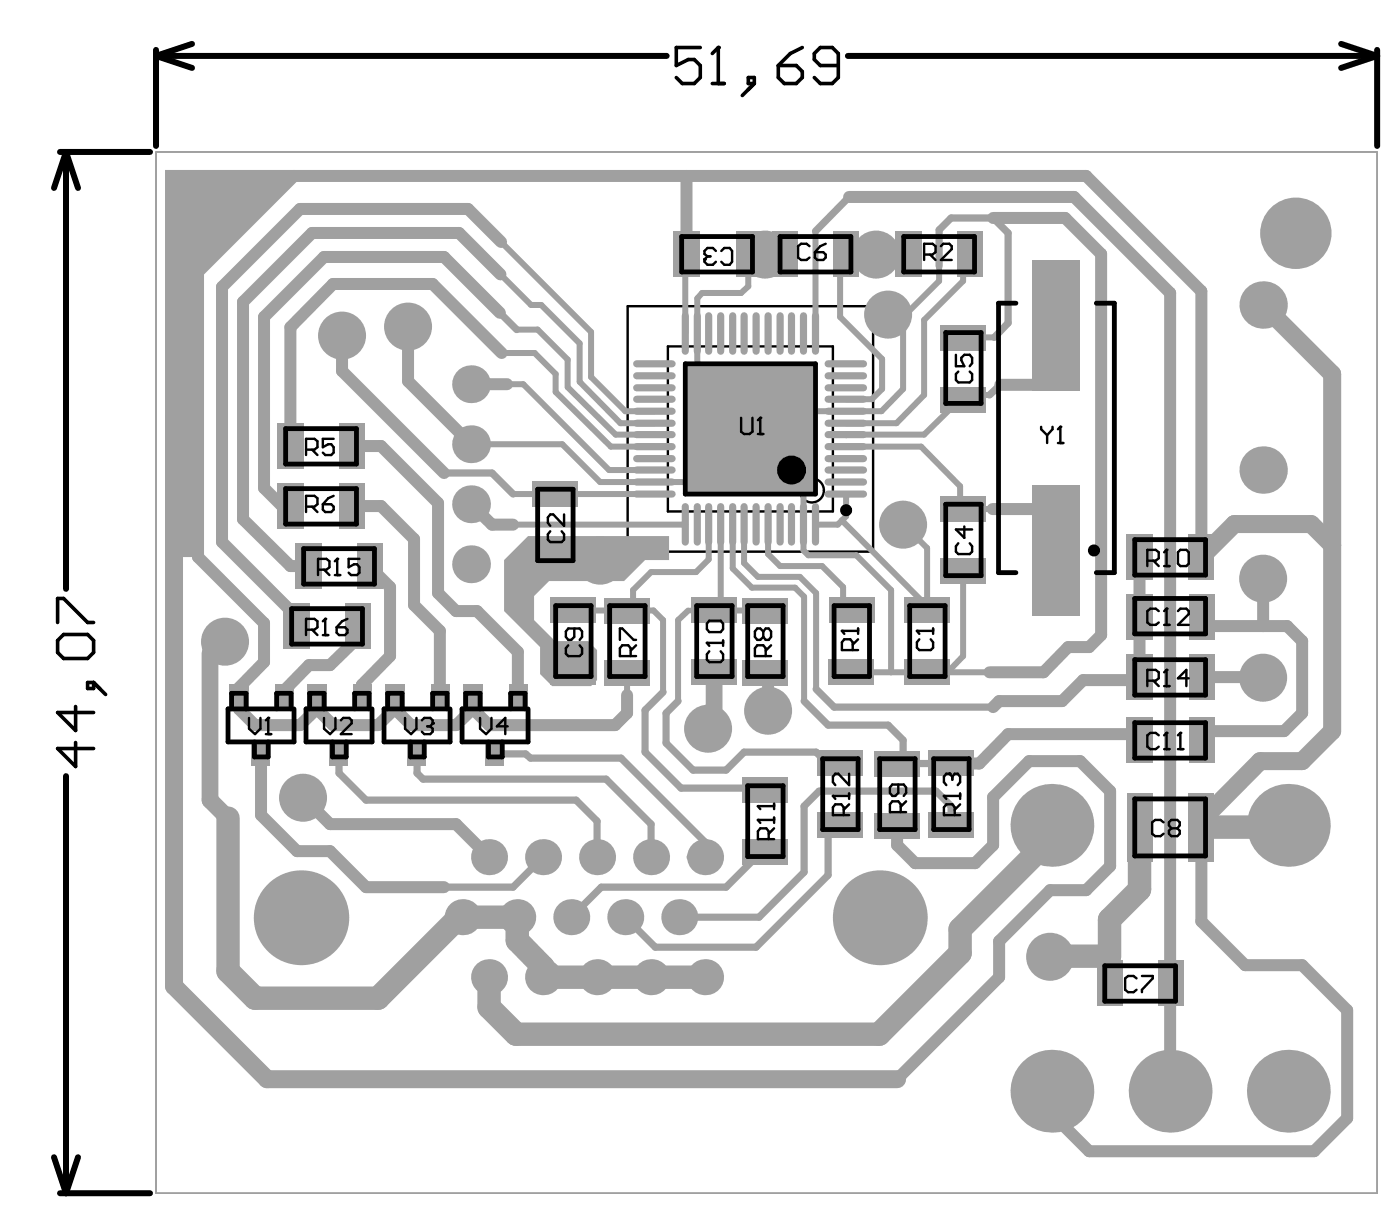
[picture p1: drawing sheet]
<svg xmlns="http://www.w3.org/2000/svg" width="296mm" height="259mm" viewBox="0 0 296 259" stroke-linecap="round" stroke-linejoin="round" font-family="sans-serif">
<path d="M32.9 32.1h257.9v219.7h-257.9z" fill="none" stroke="#a0a0a0" stroke-width=".21"/>
<path d="M132.5 64.6h51.9v51.8h-51.9zM156 90.6h4.9M158.4 88v5" fill="none" stroke="#000" stroke-width=".51"/>
<g fill="#fff">
<path d="M146 258h.9v.2h-.3v.8h-.2v-.8h-.4z"/>
<path d="M147.5 258.1l.2-.1v.3h.1l-.1 .7h.1h-.3z"/>
<path d="M148 258h.2v1h-.2z"/>
<path d="M147 258h.2v.2h-.2zM147 258.3h.2v.7h-.2z"/>
<path d="M148.4 258.4a.42 .42 0 0 1 .5 0 .42 .42 0 0 1 .2 .5h-.6v.1h.5h-.2a.32 .32 0 0 1-.5-.1 .32 .32 0 0 1 .1-.5zM148.5 258.6v.1h.3l-.1-.2z"/>
</g>
<path d="M32.9 32.1h257.9v219.7h-257.9z" fill="none" stroke="#a0a0a0" stroke-width=".21"/>
<g fill="none" stroke="#000" stroke-width=".51">
<path d="M141 73.1h34.9v34.8h-34.9z"/>
<circle cx="171.4" cy="103.5" r="2.53"/>
</g>
<g fill="#a0a0a0">
<path d="M106.4 118.2l5.1-5.1h29.8v5.1h-5.1l-4.4 4.4h-15.9l-3.1 3.2v5.1l4.4 4.4h7l1.9 1.9v6.3l-1.3 1.3h-8.2l-2.6-2.5v-5.7l-7.6-7.6z"/>
<path d="M145.1 77.3h26.6v26.6h-26.6z"/>
<path d="M34.8 35.9h27.3v2.5l-19.7 19.6v57l-.6 .7v1.9h-7z"/>
</g>
<path d="M266.7 64.4l14.6 14.5v75.4" fill="none" stroke="#a0a0a0" stroke-width="3.8"/>
<path d="M179.3 41.6l-7.1 7.2M136.2 158.7l7.6 7.6h17.1M140.7 156.8l5.7 5.7M172.3 158.7l2.4 2.4M174.9 176.7v8" fill="none" stroke="#a0a0a0" stroke-width="1.5"/>
<path d="M190.7 110.6l5.1 5.1M138 128.8l2 2.1M145.3 128.8l-2.1 2.1" fill="none" stroke="#a0a0a0" stroke-width="1.3"/>
<path d="M229.4 37.1l24.3 24.4v56.1M179.3 41.6h47.5l20.3 20.2v168.5" fill="none" stroke="#a0a0a0" stroke-width="2.5"/>
<circle cx="196.4" cy="128.8" r=".63" fill="#a0a0a0"/>
<g fill="none" stroke="#a0a0a0" stroke-width="1.3">
<path d="M105.7 57.9l6.4 6.5h2.2l8.1 8.1v8.1l8.6 8.7h7.2M105.8 51.1l19 19v9.5l7.2 7.2h6.2M144.7 52.8v17.5M158 53.6v6.8l-1.5 1.4h-8.2l-1.1 1.2v16.6M172.2 48.8v21.5M177.4 57.4v9.5l8.9 8.9v6.3l-2.2 2.1h-5.4M198.3 56.1v3.2l-7 7h-3.8l3.2 3.1v12.7l-4.6 4.7h-16.8M203.4 52.7v6.6l-8.3 8.2v15.9l-5.8 5.9h-10.6M105.9 74.5h7l4.4 4.4v3.8l11.7 11.6h9.2M109.1 69.6h4.4l6.4 6.3v5.8l10.1 10h8.2M203.4 71.2h6.6M99.5 93.7h19.2l8 8h20.2"/>
<path d="M107.1 81.1h3.4l18.1 18.1h9.6M178.7 94.3h15.8l8.2 8.3v4.8h6.9M208.9 83.4h-7.4l-1.4 1.5h2l-7 6.8h-16.4v.1M108.3 104.3h8.9M108.3 110.7h36.4M117.3 104.3h20.9M149.6 110.7v7.4l-2.6 2.6h-9.5l-3.8 3.8v3.1l-1.3 1.2M152.2 110.7v18M154.7 110.7v9.3l4.1 4h9.1l1.9 1.9v22.1M157.1 110.7v8.1l2.9 2.9h8.9l3.4 3.5v20.2M162.2 110.7v6.2l2.5 2.6h8.9l4.4 4.4v5.1M169.7 100.5v15.7l1 1h10.1l7.4 7.3v17.4"/>
<path d="M177.8 109.8l18 18.1M178.7 104.3v4.6l-1.8 1.8h-4.7M195.8 115.7v13.1M121 128.8h17M140 130.9v15.2M143.2 130.9v17.1M146 128.8h4.8M152.8 128.7l-.1 .1h8.9M203.4 120.5v18l-3.3 3.4M132.4 141.9v4.8M179.8 141.9h29.1"/>
</g>
<g fill="none" stroke="#a0a0a0" stroke-width="1.5">
<path d="M198.3 56.1v-7.6l2.5-2.5h8.9l3.2 3.2v19l-2.9 3M105.6 66l3.5 3.6M93.8 99.8h10.1l4.4 4.5M211.2 81.2l-2.3 2.2M104.5 159.1h6.5l1 .9h19.1l17.8 17.7v3.2h-3.2M140 146.1l-3.8 3.8v8.8M143.2 148l-2.5 2.5v6.3M169.8 148l5.1 5h12.6l3.2 3.2v4.9h13.9M172.3 145.4l3.8 3.8h33.6M172.3 158.7h-15.2l-3.8 3.8h-6.9M71.6 161v2.2l5.7 5.7h44.3l4.5 4.4v7.6M88.1 161v2.2l1.2 1.2h38.7l9.5 9.5v7"/>
<path d="M161.6 179l-8.3 8.2h-26.3l-6.4 6.4M174.7 161.1h2.7M200.8 174.2v-4.1l-3.1-3.1h-24.7l-3.2 3.1v14l-9.5 9.5h-16.9M114.7 180.9l-6.4 6.3h-14.5M174.9 184.7l-15.2 15.2h-21.3l-6.4-6.3"/>
</g>
<g fill="none" stroke="#a0a0a0" stroke-width="2.5">
<path d="M145 37.1v16.5M229.4 37.1h-167.3l-20.3 20.3v60.2l14 13.9v8.2l-5.4 5.5v4.4l3.5 3.4h9.5l3.5-3.4M105.7 57.9l-8.8-8.7h-31l-14.6 14.5v45.9l10 9.9h3.8M105.8 51.1l-7-7h-35.4l-16.5 16.5v53.8l14.4 14.4v3.3M209.7 46h15.2l7.6 7.6v80.4l-2.5 2.6h-4.5l-5.1 5.3h-11.5M72.2 70.7v7.6l21.6 21.5M86.2 68.8v11.6l13.3 13.3M105.6 66l-11.8-11.8h-25.4l-12.6 12.7v36.1l3.8 3.8h1.7M105.9 74.5l-14.5-14.6h-21.1l-9 9.2v25M74.4 94.1h6.1l12 12.1v19l3.8 3.8h4.4l8.7 8.6v9.5M99.5 81.1h7.6M211.2 81.2h11.8"/>
<path d="M74.4 106.8h6.1l6.9 7v13.9l5.5 5.4v14M77.9 119.5l4.5 4.4v14.6l-6 6v2.6M99.5 106.4l4.4 4.3h4.4M209.6 107.4h11.5M240.6 117.6v25.3l-.6 .6h-11.3l-4.4 4.5h-13.3l-1.3 1.2M74.4 135.8l-4.7 4.6h-4.4l-5.4 5.4v1.3M253.7 130.1l2 2h16.1l3.2 3.2v15.2l-3.8 3.8h-15.6l-1.9 1.9M266.7 122v10.1M55.1 159.1v12.9l7.6 7.6h7l7.6 7.6h16.5M66.9 149.6l3.4 3.4h9.5l3.6-3.4M66.9 147.1v2.5M83.4 147.1v2.5"/>
<path d="M83.4 149.6l3.4 3.4h9.5l3.5-3.4M99.8 147.1v2.5M132.4 146.7v3.8l-2.5 2.5h-26.6l-3.5-3.4M150.8 152.4l-1.3 1.3M162.2 144.2v5.7M240.6 156.2l-1.2-1.3h-26.5l-6.1 6.2h-2.2M253.7 142.9h13M64 168.2l5.7 5.7h26.6l7 7M189.4 174.2v4.2l3.8 3.8h12.7l3.8-3.8v-10.2l7.6-7.6h10.8l6.3 6.4v15.8l-5 5.1h-7.7l-10.7 10.7v7.6l-21.6 21.6M253.7 174.6v19.8l9.2 9.3h12.1l9.5 9.5v22.8l-7 7h-47.5l-7.9-7.9"/>
</g>
<path d="M48.2 172.7v32.3l5.7 5.7h25.9l17.1-17.1h12.3v4.9l5.5 5.6v2.1h34.2M222.1 174.2v2.5l-19.4 19.4v5.1l-17.1 17.1h-76.6l-5.7-5.7v-6.4M240.6 174.6v13.1l-6.3 6.4v7.7h-12.6M272.1 174.2l-.4 .4h-18M222.1 230.3v4.8" fill="none" stroke="#a0a0a0" stroke-width="4.9"/>
<path d="M36.7 88.4v119.7l19.7 19.7h133M281.3 115l-4.4-4.4h-16.3l-6.9 7M281.3 154.3l-6.3 6.3h-8.9l-12.4 12.6v1.4" fill="none" stroke="#a0a0a0" stroke-width="3.8"/>
<path d="M44.3 137.8v31.1l3.9 3.8M150.8 144.2v8.2" fill="none" stroke="#a0a0a0" stroke-width="3.5"/>
<g fill="#a0a0a0">
<circle cx="190.7" cy="110.7" r="5.1"/>
<circle cx="72.2" cy="70.8" r="5.1"/>
<circle cx="86.2" cy="68.9" r="5.1"/>
<circle cx="187.5" cy="66.4" r="5.1"/>
<circle cx="185" cy="53.7" r="5.1"/>
<circle cx="64" cy="168.3" r="5.1"/>
<circle cx="266.7" cy="143" r="5.1"/>
<circle cx="185.9" cy="193.7" r="10"/>
<circle cx="63.7" cy="193.7" r="10"/>
<circle cx="266.7" cy="122.1" r="5.1"/>
<circle cx="126.7" cy="118.3" r="5.1"/>
<circle cx="162.2" cy="150" r="5.1"/>
<circle cx="273.6" cy="49.2" r="7.5"/>
<circle cx="149.5" cy="153.8" r="5.1"/>
<circle cx="47.5" cy="135.4" r="5.1"/>
<circle cx="161.6" cy="53.7" r="5.1"/>
<circle cx="221.7" cy="201.9" r="5.1"/>
<circle cx="266.7" cy="99.2" r="5"/>
<circle cx="266.7" cy="64.4" r="5"/>
<circle cx="99.5" cy="81.1" r="4"/>
<circle cx="99.5" cy="106.4" r="4"/>
<circle cx="99.5" cy="93.7" r="4"/>
<circle cx="99.5" cy="119.1" r="4"/>
<circle cx="222.1" cy="174.2" r="8.7"/>
<circle cx="272.1" cy="174.2" r="8.7"/>
<circle cx="272.1" cy="230.3" r="8.7"/>
<circle cx="247.1" cy="230.3" r="8.7"/>
<circle cx="222.1" cy="230.3" r="8.7"/>
<circle cx="143.4" cy="193.6" r="3.8"/>
<circle cx="132" cy="193.6" r="3.8"/>
<circle cx="120.6" cy="193.6" r="3.8"/>
<circle cx="109.2" cy="193.6" r="3.8"/>
<circle cx="97.7" cy="193.6" r="3.8"/>
<circle cx="148.9" cy="206.2" r="3.8"/>
<circle cx="137.5" cy="206.2" r="3.8"/>
<circle cx="126.1" cy="206.2" r="3.8"/>
<circle cx="114.7" cy="206.2" r="3.8"/>
<circle cx="103.3" cy="206.2" r="3.8"/>
<circle cx="103.3" cy="180.9" r="3.8"/>
<circle cx="114.7" cy="180.9" r="3.8"/>
<circle cx="126.1" cy="180.9" r="3.8"/>
<circle cx="137.5" cy="180.9" r="3.8"/>
<circle cx="148.9" cy="180.9" r="3.8"/>
</g>
<g fill="#a0a0a0">
<path d="M102.5 156.7h3.9v4.9h-3.9z" fill-rule="evenodd"/>
<path d="M97.8 144.5h4.1v5.1h-4.1z" fill-rule="evenodd"/>
<path d="M107.5 144.5h3.9v5.1h-3.9z" fill-rule="evenodd"/>
<path d="M86 156.7h4v4.9h-4z" fill-rule="evenodd"/>
<path d="M81.3 144.5h4.1v5.1h-4.1z" fill-rule="evenodd"/>
<path d="M91 144.5h3.9v5.1h-3.9z" fill-rule="evenodd"/>
<path d="M69.6 156.7h3.9v4.9h-3.9z" fill-rule="evenodd"/>
<path d="M64.9 144.5h4v5.1h-4z" fill-rule="evenodd"/>
<path d="M74.5 144.5h3.9v5.1h-3.9z" fill-rule="evenodd"/>
<path d="M53.1 156.7h3.9v4.9h-3.9z" fill-rule="evenodd"/>
<path d="M48.4 144.5h4.1v5.1h-4.1z" fill-rule="evenodd"/>
<path d="M58 144.5h4v5.1h-4z" fill-rule="evenodd"/>
<path d="M72.9 127.4h5.4v9.5h-5.4z" fill-rule="evenodd"/>
<path d="M59.8 127.4h5.6v9.5h-5.6z" fill-rule="evenodd"/>
<path d="M75.4 114.8h5.4v9.5h-5.4z" fill-rule="evenodd"/>
<path d="M62.3 114.8h5.6v9.5h-5.6z" fill-rule="evenodd"/>
<path d="M237.8 138.1h5.6v9.5h-5.6z" fill-rule="evenodd"/>
<path d="M251 138.1h5.5v9.5h-5.5z" fill-rule="evenodd"/>
<path d="M250.9 112.9h5.4v9.5h-5.4z" fill-rule="evenodd"/>
<path d="M237.8 112.9h5.6v9.5h-5.6z" fill-rule="evenodd"/>
<path d="M71.6 102.1h5.4v9.5h-5.4z" fill-rule="evenodd"/>
<path d="M58.5 102.1h5.6v9.5h-5.6z" fill-rule="evenodd"/>
<path d="M71.6 89.4h5.4v9.5h-5.4z" fill-rule="evenodd"/>
<path d="M58.5 89.4h5.6v9.5h-5.6z" fill-rule="evenodd"/>
<path d="M237.8 125.4h5.6v9.5h-5.6z" fill-rule="evenodd"/>
<path d="M251 125.4h5.5v9.5h-5.5z" fill-rule="evenodd"/>
<path d="M237.8 151.4h5.6v9.5h-5.6z" fill-rule="evenodd"/>
<path d="M251 151.4h5.5v9.5h-5.5z" fill-rule="evenodd"/>
<path d="M116.3 126h9.5v5.5h-9.5z" fill-rule="evenodd"/>
<path d="M116.2 139.1h9.5v5.4h-9.5z" fill-rule="evenodd"/>
<path d="M127.7 139.2h9.5v5.5h-9.5z" fill-rule="evenodd"/>
<path d="M127.6 126.2h9.5v5.4h-9.5z" fill-rule="evenodd"/>
<path d="M146.1 126h9.5v5.5h-9.5z" fill-rule="evenodd"/>
<path d="M146 139.1h9.5v5.4h-9.5z" fill-rule="evenodd"/>
<path d="M156.9 139.2h9.5v5.5h-9.5z" fill-rule="evenodd"/>
<path d="M156.7 126.2h9.5v5.4h-9.5z" fill-rule="evenodd"/>
<path d="M175.1 126h9.5v5.5h-9.5z" fill-rule="evenodd"/>
<path d="M175 139.1h9.5v5.4h-9.5z" fill-rule="evenodd"/>
<path d="M191.1 126h9.5v5.5h-9.5z" fill-rule="evenodd"/>
<path d="M191 139.1h9.5v5.4h-9.5z" fill-rule="evenodd"/>
<path d="M112.5 101.5h9.5v5.4h-9.5z" fill-rule="evenodd"/>
<path d="M112.4 114.5h9.5v5.5h-9.5z" fill-rule="evenodd"/>
<path d="M250.9 167.3h5.4v14.5h-5.4z" fill-rule="evenodd"/>
<path d="M238 167.3h5.4v14.5h-5.4z" fill-rule="evenodd"/>
<path d="M244.6 202.8h5.4v9.5h-5.4z" fill-rule="evenodd"/>
<path d="M231.6 202.8h5.5v9.5h-5.5z" fill-rule="evenodd"/>
<path d="M198.7 104.6h9.5v5.5h-9.5z" fill-rule="evenodd"/>
<path d="M198.6 117.7h9.5v5.4h-9.5z" fill-rule="evenodd"/>
<path d="M198.7 81.6h9.5v5.4h-9.5z" fill-rule="evenodd"/>
<path d="M198.6 68.5h9.5v5.5h-9.5z" fill-rule="evenodd"/>
<path d="M217.9 55h10.1v27.5h-10.1z" fill-rule="evenodd"/>
<path d="M217.9 102.4h10.1v27.4h-10.1z" fill-rule="evenodd"/>
<path d="M202.1 48.9h5.5v9.5h-5.5z" fill-rule="evenodd"/>
<path d="M189.1 48.9h5.5v9.5h-5.5z" fill-rule="evenodd"/>
<path d="M175.9 48.9h5.4v9.5h-5.4z" fill-rule="evenodd"/>
<path d="M163 48.9h5.4v9.5h-5.4z" fill-rule="evenodd"/>
<path d="M142.2 48.8h5.5v9.5h-5.5z" fill-rule="evenodd"/>
<path d="M155.4 48.8h5.4v9.5h-5.4z" fill-rule="evenodd"/>
</g>
<g fill="none" stroke="#a0a0a0" stroke-width="1.5">
<path d="M134.4 79.3h7.5M134.4 76.8h7.5M144.7 66.6v7.5M147.2 66.6v7.5M149.6 66.6v7.5M152.2 66.6v7.5M154.7 66.6v7.5M157.1 66.6v7.5M159.7 66.6v7.5M162.2 66.6v7.5M164.7 66.6v7.5M167.1 66.6v7.5"/>
<path d="M169.7 66.6v7.5M172.2 66.6v7.5M174.9 79.3h7.4M174.9 76.8h7.4M134.4 99.2h7.5M134.4 96.8h7.5M134.4 84.2h7.5M134.4 81.8h7.5M174.9 99.2h7.4M174.9 96.8h7.4M174.9 84.2h7.4M174.9 81.8h7.4"/>
<path d="M174.9 86.8h7.4M174.9 89.3h7.4M174.9 91.7h7.4M174.9 94.3h7.4M134.4 104.3h7.5M134.4 101.7h7.5M144.7 106.9v7.5M147.2 106.9v7.5M149.6 106.9v7.5M152.2 106.9v7.5M154.7 106.9v7.5M157.1 106.9v7.5"/>
<path d="M159.7 106.9v7.5M162.2 106.9v7.5M164.7 106.9v7.5M167.1 106.9v7.5M169.7 106.9v7.5M172.2 106.9v7.5M174.9 104.3h7.4M174.9 101.7h7.4"/>
</g>
<g fill="#a0a0a0">
<path d="M156.9 164h9.5v5.5h-9.5z" fill-rule="evenodd"/>
<path d="M156.7 177.1h9.5v5.4h-9.5z" fill-rule="evenodd"/>
<path d="M172.7 158.3h9.5v5.5h-9.5z" fill-rule="evenodd"/>
<path d="M172.6 171.4h9.5v5.4h-9.5z" fill-rule="evenodd"/>
<path d="M184.7 171.5h9.6v5.5h-9.6z" fill-rule="evenodd"/>
<path d="M184.6 158.5h9.5v5.4h-9.5z" fill-rule="evenodd"/>
<path d="M196.2 158.3h9.5v5.5h-9.5z" fill-rule="evenodd"/>
<path d="M196 171.4h9.5v5.4h-9.5z" fill-rule="evenodd"/>
</g>
<path d="M134.4 86.8h7.5M134.4 91.7h7.5M134.4 94.3h7.5M134.4 89.3h7.5" fill="none" stroke="#a0a0a0" stroke-width="1.5"/>
<g fill="none" stroke="#000" stroke-width="1.3">
<path d="M32.9 10.5v20.3M32.9 11.8h107.9M32.9 11.8l7.6 2.5M40.5 9.3l-7.6 2.5M179 11.8h111.8M283.2 9.3l7.6 2.5M290.8 10.5v20.3M290.8 11.8l-7.6 2.5M12.7 32.1h19M13.9 32.1v92.2M13.9 32.1l-2.5 7.6M13.9 32.1l2.6 7.6"/>
<path d="M13.9 163.8v88M11.4 244.2l2.5 7.6M12.7 251.8h19M16.5 244.2l-2.6 7.6"/>
<circle cx="178.7" cy="107.7" r=".63"/>
<circle cx="231" cy="116.2" r=".63"/>
</g>
<g fill="none" stroke="#000" stroke-width="1">
<path d="M143.9 49.9h15v7.5h-15zM164.7 49.9h15v7.5h-15zM190.8 49.9h15v7.5h-15zM144.7 76.8h27.5v27.5h-27.5zM199.7 70.2h7.5v14.9h-7.5zM214.5 64h-3.6v56.9h3.6M231.5 64h3.8v56.9h-3.8M60.3 90.5h15v7.4h-15zM60.3 103.1h15v7.5h-15zM64.1 115.8h15v7.5h-15zM113.5 103.2h7.5v15.1h-7.5zM199.7 106.4h7.5v15.1h-7.5z"/>
<path d="M239.6 113.9h15v7.5h-15zM61.6 128.5h14.9v7.4h-14.9zM117.3 127.8h7.5v15h-7.5zM128.7 127.8h7.5v15h-7.5zM147.1 127.8h7.5v15h-7.5zM157.9 127.8h7.5v15h-7.5zM176.1 127.8h7.5v15h-7.5zM192.1 127.8h7.5v15h-7.5zM239.6 126.3h15v7.5h-15zM239.6 139.2h15v7.5h-15zM48.9 149.6v-3.3h3.1v3.3M53.7 156.6v3.1h2.9v-3.1"/>
<path d="M58.4 149.6v-3.3h3.1v3.3h-13.3v7h13.9v-7M65.4 149.6v-3.3h3v3.3M70.2 156.6v3.1h2.9v-3.1M74.9 149.6v-3.3h3v3.3h-13.3v7h14v-7M81.9 149.6v-3.3h3v3.3M86.7 156.6v3.1h2.9v-3.1M91.4 149.6v-3.3h3v3.3h-13.3v7h13.9v-7M98.3 149.6v-3.3h3.1v3.3M103.1 156.6v3.1h3v-3.1M107.8 149.6v-3.3h3.1v3.3h-13.3v7h13.9v-7M239.6 152.5h15v7.5h-15zM157.9 165.8h7.5v15h-7.5z"/>
<path d="M173.7 160.1h7.5v15h-7.5zM185.8 160.1h7.4v15h-7.4zM197.2 160.1h7.4v15h-7.4zM239.6 168.6h15v12h-15zM233.3 203.8h14.9v7.5h-14.9z"/>
</g>
<g fill="none" stroke="#000" stroke-width=".51">
<path d="M149.4 54.1l-.6 .6v.5l.6 .7h1.1l.7-.7M149.4 54.1h.6M151.2 53l-.7-.7h-1.1l-.6 .7v.6l.6 .5M152.3 53l.6-.7h1.2l.5 .7v2.2l-.5 .7h-1.2l-.6-.7M170.9 52l-.6-.6h-1.1l-.7 .6v2.4l.7 .5h1.1l.6-.5M172.1 53.2h1.8l.5 .5v.7l-.5 .5h-1.3l-.5-.5zM174.4 51.4l-1.2 .6-1.1 1.2M195.1 53.7h1.8l.6-.5v-1.2l-.6-.6h-1.8v3.5M196.4 53.7l1.1 1.2M198.7 52l.5-.6h1.3l.5 .6v.6l-2.3 2.3h2.3M201.9 74.9v2.4h1.7l-.6-1.3v-.5l.6-.6h1.2l.5 .6v1.2l-.5 .6M202.4 78.4l-.5 .5v1.3l.5 .5h2.4l.5-.5v-1.3l-.5-.5"/>
<path d="M64.6 94.9h1.8l.6-.5v-1.3l-.6-.5h-1.8v3.4M65.9 94.9l1.1 1.1M70.5 92.6h-2.3v1.8l1.1-.7h.6l.6 .7v1.1l-.6 .5h-1.2l-.5-.5M156.5 88.2v2.9l.6 .5h1.2l.6-.5v-2.9M160 91.6h1.2M160 88.7l.5-.5v3.4M219.8 90.1v.5l1.3 1.2M221.1 91.8v1.7M222.3 90.1v.5l-1.2 1.2M223.4 93.5h1.1M223.4 90.6l.5-.5v3.4M64.6 106.9h1.8l.6-.5v-1.3l-.6-.5h-1.8v3.5"/>
<path d="M65.9 106.9l1.1 1.2M68.2 106.4h1.7l.6 .5v.7l-.6 .5h-1.2l-.5-.5zM70.5 104.6l-1.2 .5-1.1 1.3M70.7 118.4l.5-.5v3.5M75.9 117.9h-2.3v1.8l1.2-.6h.6l.5 .6v1.2l-.5 .5h-1.3l-.5-.5M116.2 112.1l-.5 .6v1.2l.5 .5h2.4l.5-.5v-1.2l-.5-.6M119.1 108.6v2.4l-2.3-2.4h-.6l-.5 .6v1.1l.5 .7M202.4 114.6l-.5 .7v1.1l.5 .5h2.4l.5-.5v-1.1l-.5-.7M203.6 111.1v2.4l-1.7-1.8h3.4M242.3 118.3h1.7l.7-.5v-1.3l-.7-.5h-1.7v3.5M243.5 118.3l1.2 1.2M245.8 116.5l.5-.5v3.5"/>
<path d="M245.8 119.5h1.2M248.7 116.5l.5-.5h1.3l.5 .5v2.5l-.5 .5h-1.3l-.5-.5zM64.6 132.9h1.8l.6-.5v-1.3l-.6-.5h-1.8v3.4M65.9 132.9l1.1 1.1M67.2 120.2h1.7l.7-.5v-1.3l-.7-.5h-1.7v3.5M68.2 134h1.1M68.2 131.1l.5-.5v3.4M68.4 120.2l1.2 1.2M70.7 121.4h1.1M71.1 132.4h1.8l.5 .5v.6l-.5 .5h-1.3l-.5-.5zM73.4 130.6l-1.2 .5-1.1 1.3M120 136.2l-.5 .6v1.2l.5 .5h2.4l.5-.5v-1.2l-.5-.6"/>
<path d="M121.3 132.6v1.8l-.7 .6h-.6l-.5-.6v-1.1l.5-.7h2.4l.5 .7v1.1l-.5 .6M130.9 135v-2.4h.5l2.4 2.4h.5M133.2 138.5v-1.7l-.5-.6h-1.3l-.5 .6v1.7h3.4M134.3 136.2l-1.1 1.1M149.8 137.4l-.5 .7v1.1l.5 .5h2.4l.5-.5v-1.1l-.5-.7M149.8 131h2.4l.5 .6v1.2l-.5 .6h-2.4l-.5-.6v-1.2zM152.7 135.2v1.1M152.7 135.7h-3.4l.5 .6M161.2 133.3l-.7-.7h-.6l-.5 .7v1.1l.5 .6h.6l.7-.6M161.2 133.3l.5-.7h.6l.5 .7v1.1l-.5 .6h-.6l-.5-.6M161.2 133.3v1.1M161.7 138.5v-1.7l-.5-.6h-1.3l-.5 .6v1.7h3.4"/>
<path d="M162.8 136.2l-1.1 1.1M180.1 137.2v-1.7l-.5-.6h-1.3l-.5 .6v1.7h3.4M181.2 134.9l-1.1 1.2M181.2 132.6v1.2M181.2 133.1h-3.4l.5 .7M194.1 134.9l-.5 .6v1.2l.5 .5h2.4l.5-.5v-1.2l-.5-.6M197 133.1h-3.4l.5 .7M197 132.6v1.2M244.7 129l-.7-.5h-1.1l-.6 .5v2.4l.6 .5h1.1l.7-.5M245.8 129l.5-.5v3.4M245.8 131.9h1.2M248.7 129l.5-.5h1.3l.5 .5v.6l-2.3 2.3h2.3"/>
<path d="M52.6 151.5v2.3l1.3 1.1 1.1-1.1v-2.3M56.1 154.9h1.2M56.1 152l.5-.5v3.4M68.4 151.5v2.3l1.3 1.1 1.1-1.1v-2.3M72 152l.5-.5h1.2l.6 .5v.6l-2.3 2.3h2.3M85.5 151.5v2.3l1.3 1.1 1.1-1.1v-2.3M89.1 152l.5-.5h1.3l.5 .5v.6l-.5 .7M90.2 153.3h.7M90.9 153.3l.5 .5v.6l-.5 .5h-1.3l-.5-.5M101.4 151.5v2.3l1.2 1.1 1.2-1.1v-2.3M107.2 153.3h-2.3l1.8-1.8v3.4M242.3 143.7h1.7l.7-.6v-1.2l-.7-.5h-1.7v3.4"/>
<path d="M243.5 143.7l1.2 1.1M244.7 155.2l-.7-.5h-1.1l-.6 .5v2.4l.6 .5h1.1l.7-.5M245.8 144.8h1.2M245.8 141.9l.5-.5v3.4M245.8 155.2l.5-.5v3.4M245.8 158.1h1.2M248.7 158.1h1.2M248.7 155.2l.5-.5v3.4M251 143.1h-2.3l1.8-1.7v3.4M162.3 177.1v-1.7l-.5-.6h-1.3l-.5 .6v1.7h3.5M163.5 174.8l-1.2 1.1M163.5 169.6v1.2"/>
<path d="M163.5 172.5v1.2M163.5 173h-3.5l.5 .7M163.5 170.1h-3.5l.5 .7M178.2 172v-1.6l-.5-.7h-1.3l-.5 .7v1.6h3.4M179.3 168h-3.4l.5 .6M179.3 163.3v2.4l-2.3-2.4h-.6l-.5 .6v1.2l.5 .6M179.3 169.7l-1.1 1.2M179.3 167.5v1.1M189.7 165.6v1.7l-.6 .7h-.7l-.5-.7v-1.1l.5-.6h2.4l.5 .6v1.1l-.5 .7M190.2 171.4v-1.7l-.5-.6h-1.3l-.5 .6v1.7h3.4M191.3 169.1l-1.1 1.1M201.1 163.9l-.6-.6h-.7l-.5 .6v1.2l.5 .6"/>
<path d="M201.1 163.9l.5-.6h.6l.5 .6v1.2l-.5 .6M201.1 163.9v.6M201.6 172v-1.6l-.5-.7h-1.3l-.5 .7v1.6h3.4M202.7 169.7l-1.1 1.2M202.7 167.5v1.1M202.7 168h-3.4l.5 .6M245.7 173.5l-.6-.5h-1.2l-.6 .5v2.4l.6 .6h1.2l.6-.6M247.3 174.8h1.3M247.3 174.8l-.5-.6v-.7l.5-.5h1.3l.5 .5v.7l-.5 .6M247.3 174.8l-.5 .5v.6l.5 .6h1.3l.5-.6v-.6l-.5-.5M240 206.5l-.6-.5h-1.2l-.6 .5v2.4l.6 .5h1.2l.6-.5M241.1 206h2.3v.5l-2.3 2.4v.5"/>
</g>
<g fill="#000">
<circle cx="151.7" cy="10" r=".38"/>
<circle cx="148.8" cy="54.7" r=".25"/>
<circle cx="160.5" cy="88.2" r=".25"/>
<circle cx="223.9" cy="90.1" r=".25"/>
<circle cx="71.2" cy="117.9" r=".25"/>
<circle cx="246.3" cy="116" r=".25"/>
<circle cx="68.7" cy="130.6" r=".25"/>
<circle cx="149.3" cy="135.7" r=".25"/>
<circle cx="177.8" cy="133.1" r=".25"/>
<circle cx="193.6" cy="133.1" r=".25"/>
<circle cx="246.3" cy="128.5" r=".25"/>
<circle cx="56.6" cy="151.5" r=".25"/>
<circle cx="91.4" cy="152.6" r=".25"/>
<circle cx="246.3" cy="141.4" r=".25"/>
<circle cx="246.3" cy="154.7" r=".25"/>
<circle cx="249.2" cy="154.7" r=".25"/>
<circle cx="160" cy="170.1" r=".25"/>
<circle cx="160" cy="173" r=".25"/>
<circle cx="175.9" cy="168" r=".25"/>
<circle cx="199.3" cy="168" r=".25"/>
<circle cx="200.5" cy="163.3" r=".25"/>
</g>
<g fill="none" stroke="#000" stroke-width=".76">
<path d="M147.9 10h-5.1v3.8l2.5-1.2h1.3l1.3 1.2v2.6l-1.3 1.2h-2.5l-1.3-1.2M150.4 17.6h2.5M150.4 11.3l1.3-1.3v7.6M158 16.4h1.3v1.2h-1.3zM159.3 17.6l-2.6 2.6M164.3 13.8h3.8l1.3 1.3v1.3l-1.3 1.2h-2.5l-1.3-1.2zM169.4 10l-2.5 1.3-2.6 2.5M177 13.8h-3.8l-1.3-1.2v-1.3l1.3-1.3h2.6l1.2 1.3v5.1l-1.2 1.2h-2.6l-1.3-1.2M12.2 135.2l1.2-1.3h5.1l1.3 1.3v2.5l-1.3 1.3h-5.1l-1.2-1.3zM12.2 131.4v-5.1h1.2l5.1 5.1h1.3M16 156.7v5.1l-3.8-3.8h7.6M16 149.1v5.1l-3.8-3.8h7.6"/>
<path d="M18.5 144h1.3v1.3h-1.3zM19.8 144l2.5 2.6"/>
</g>
<circle cx="167.1" cy="99.2" r="1.52" fill="none" stroke="#000" stroke-width="3"/>
</svg>
